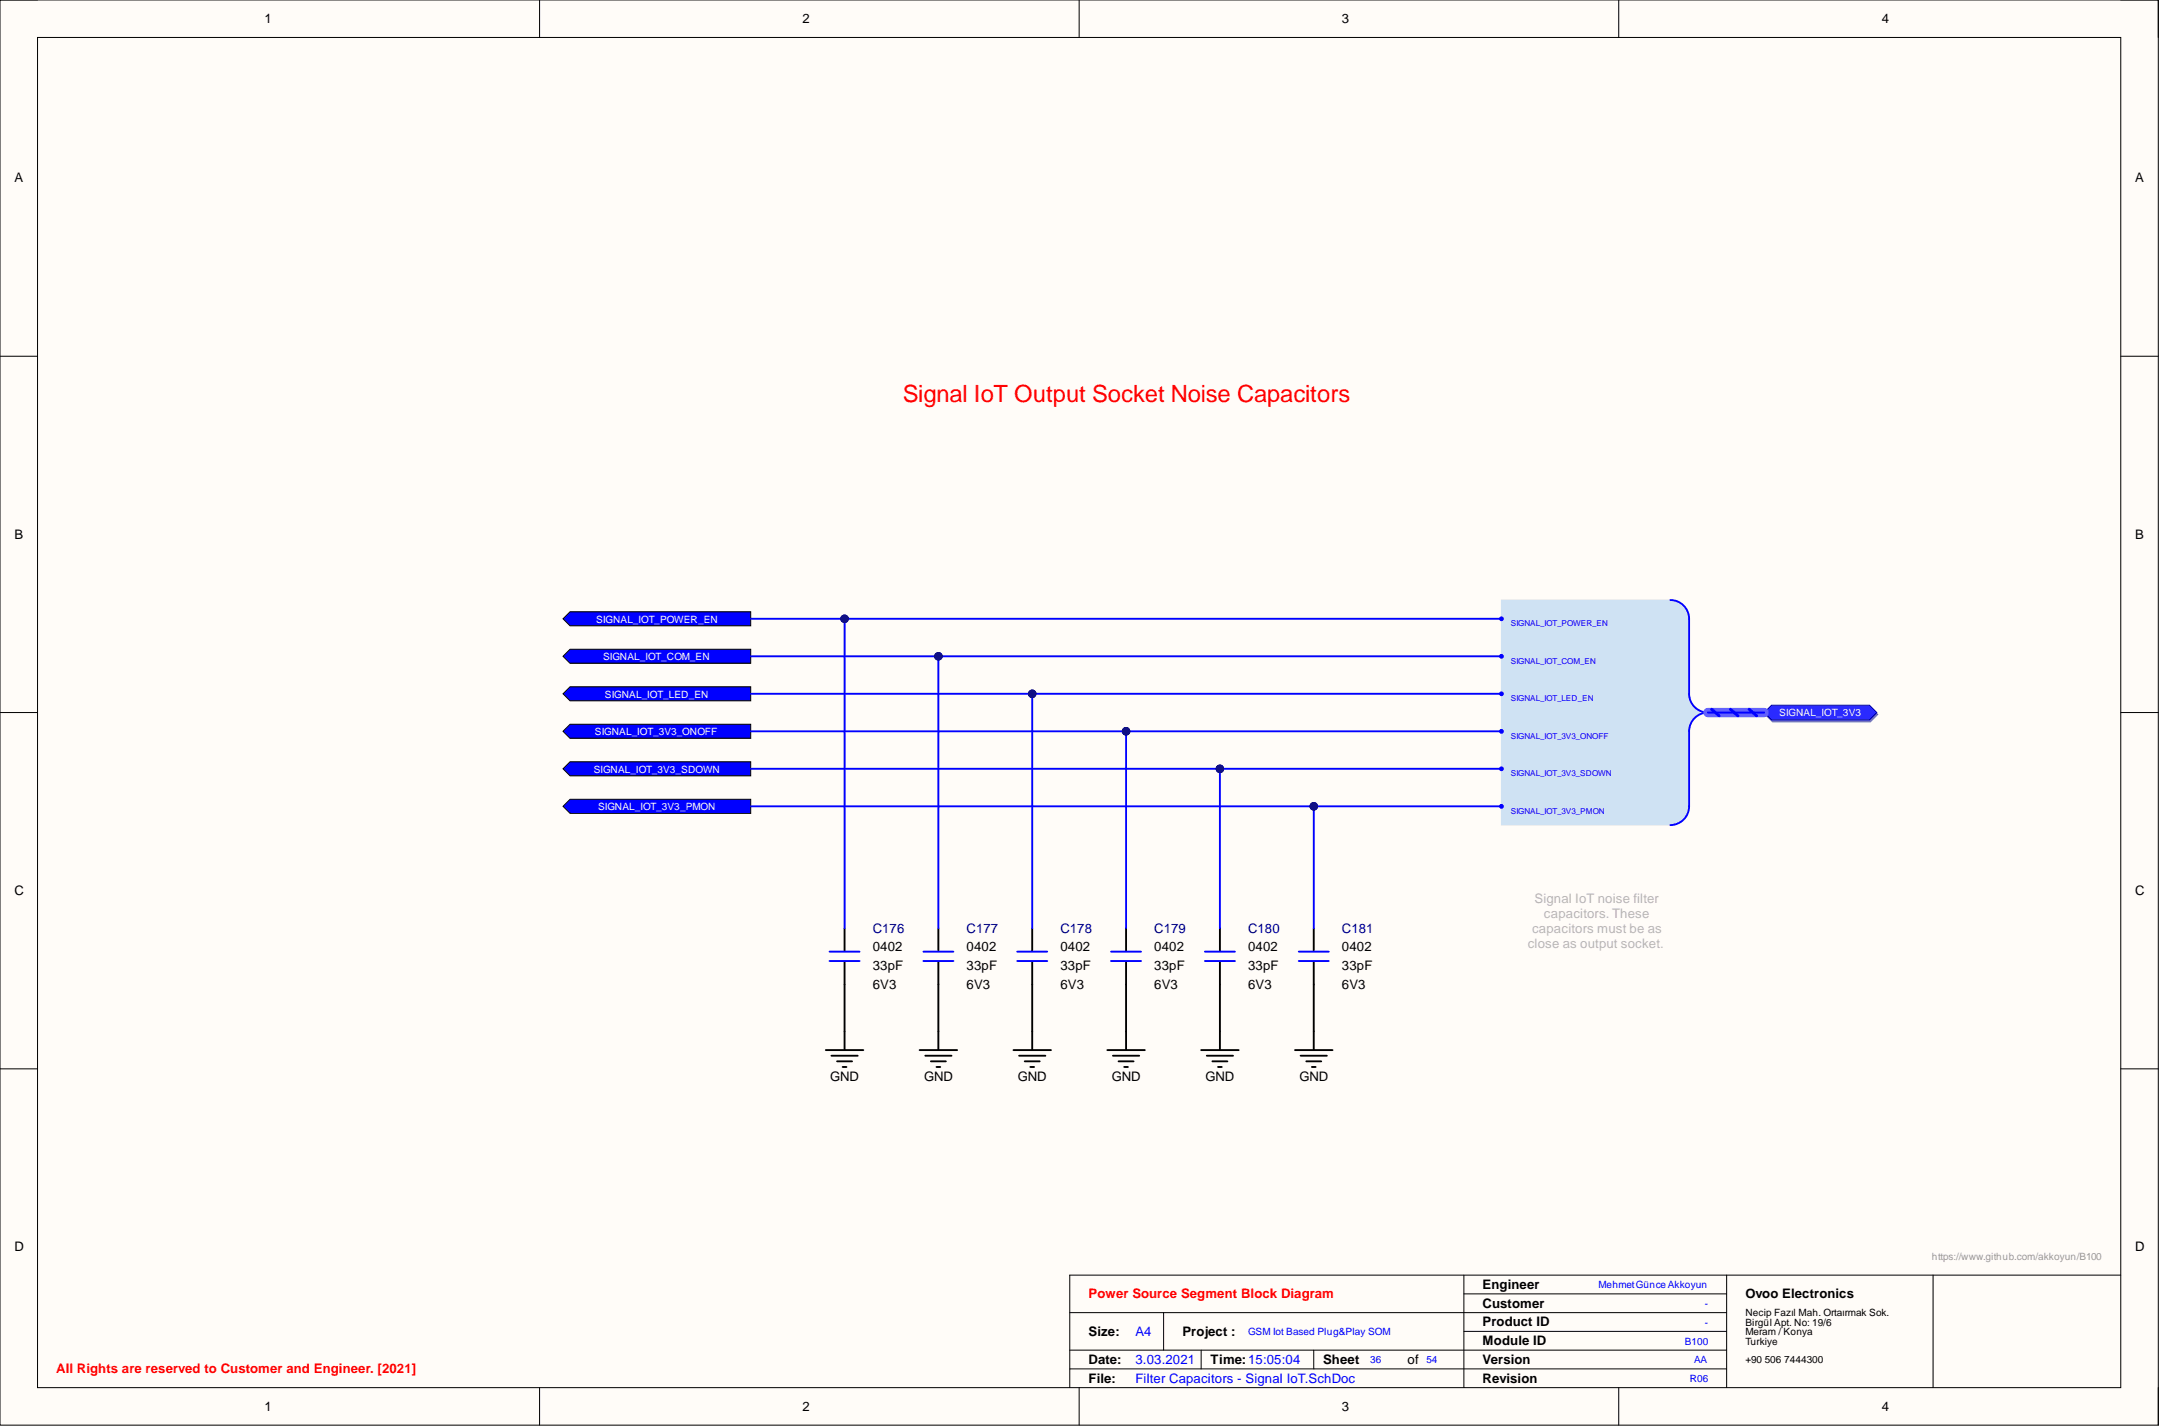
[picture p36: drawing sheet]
<svg xmlns="http://www.w3.org/2000/svg" width="292mm" height="193mm" viewBox="0 0 292 193" stroke-linecap="round" stroke-linejoin="round" font-family="sans-serif">
<defs><g id="words">
<text font-size="3.2" fill="#f00" x="122.1" y="54.4">Signal IoT Output Socket Noise Capacitors</text>
<g font-size="1.8">
<text x="35.8" y="3.1">1</text>
<text x="108.6" y="3.1">2</text>
<text x="181.6" y="3.1">3</text>
<text x="254.6" y="3.1">4</text>
<text x="1.9" y="24.7">A</text>
<text x="288.9" y="24.7">A</text>
<text x="1.9" y="72.9">B</text>
<text x="288.9" y="72.9">B</text>
<text x="1.9" y="121.1">C</text>
<text x="288.9" y="121.1">C</text>
<text x="118.1" y="128.7">0402</text>
<text x="118.1" y="131.3">33pF</text>
<text x="130.8" y="128.7">0402</text>
<text x="130.8" y="131.3">33pF</text>
<text x="143.5" y="128.7">0402</text>
<text x="143.5" y="131.3">33pF</text>
<text x="156.2" y="128.7">0402</text>
<text x="156.2" y="131.3">33pF</text>
<text x="168.9" y="128.7">0402</text>
<text x="168.9" y="131.3">33pF</text>
<text x="181.6" y="128.7">0402</text>
<text x="181.6" y="131.3">33pF</text>
<text x="118.1" y="133.8">6V3</text>
<text x="130.8" y="133.8">6V3</text>
<text x="143.5" y="133.8">6V3</text>
<text x="156.2" y="133.8">6V3</text>
<text x="168.9" y="133.8">6V3</text>
<text x="181.6" y="133.8">6V3</text>
<text x="112.3" y="146.2">GND</text>
<text x="125" y="146.2">GND</text>
<text x="137.7" y="146.2">GND</text>
<text x="150.4" y="146.2">GND</text>
<text x="163.1" y="146.2">GND</text>
<text x="175.8" y="146.2">GND</text>
<text x="1.9" y="169.3">D</text>
<text x="288.9" y="169.3">D</text>
<text x="200.6" y="174.4">Engineer</text>
<text x="200.6" y="177">Customer</text>
<text x="200.6" y="179.5">Product ID</text>
<text x="236.1" y="175.7">Ovoo Electronics</text>
<text x="147.3" y="180.8">Size:</text>
<text x="147.3" y="184.6">Date:</text>
<text x="160" y="180.8">Project :</text>
<text x="163.8" y="184.6">Time:15:05:04</text>
<text x="179" y="184.6">Sheet</text>
<text x="190.4" y="184.6">of</text>
<text x="200.6" y="182">Module ID</text>
<text x="200.6" y="184.6">Version</text>
<text x="35.8" y="190.9">1</text>
<text x="108.6" y="190.9">2</text>
<text x="147.3" y="187.1">File:</text>
<text x="181.6" y="190.9">3</text>
<text x="200.6" y="187.1">Revision</text>
<text x="254.6" y="190.9">4</text>
</g>
<g font-size="1.8" fill="#b7b7b7">
<text x="207.6" y="122.1">Signal IoT noise filter</text>
<text x="208.9" y="124.2">capacitors. These</text>
<text x="206.7" y="128.2">close as output socket.</text>
<text x="207.3" y="126.2">capacitors must be as</text>
</g>
<g font-size="1.8" fill="#000080">
<text x="118.1" y="126.2">C176</text>
<text x="130.8" y="126.2">C177</text>
<text x="143.5" y="126.2">C178</text>
<text x="156.2" y="126.2">C179</text>
<text x="168.9" y="126.2">C180</text>
<text x="181.6" y="126.2">C181</text>
</g>
<g font-size="1.8" fill="#f00">
<text x="147.3" y="175.7">Power Source Segment Block Diagram</text>
<text x="7.6" y="185.8">All Rights are reserved to Customer and Engineer. [2021]</text>
</g>
<g font-size="1.8" fill="#00f">
<text x="153.6" y="184.6">3.03.2021</text>
<text x="153.6" y="180.8">A4</text>
<text x="153.6" y="187.1">Filter Capacitors - Signal IoT.SchDoc</text>
</g>
<g font-size="1.4" fill="#fff">
<text x="80.7" y="84.2">SIGNAL_IOT_POWER_EN</text>
<text x="81.6" y="89.3">SIGNAL_IOT_COM_EN</text>
<text x="81.8" y="94.4">SIGNAL_IOT_LED_EN</text>
<text x="80.5" y="99.5">SIGNAL_IOT_3V3_ONOFF</text>
<text x="240.7" y="96.9">SIGNAL_IOT_3V3</text>
<text x="80.3" y="104.5">SIGNAL_IOT_3V3_SDOWN</text>
<text x="80.9" y="109.6">SIGNAL_IOT_3V3_PMON</text>
</g>
<text font-size="1.4" fill="#999" x="261.4" y="170.5">https://www.github.com/akkoyun/B100</text>
<g font-size="1.4" fill="#00f">
<text x="216.3" y="174.3">MehmetGünce Akkoyun</text>
<text x="230.6" y="176.9">-</text>
<text x="230.6" y="179.4">-</text>
<text x="168.9" y="180.7">GSM Iot Based Plug&amp;Play SOM</text>
<text x="185.4" y="184.5">36</text>
<text x="193" y="184.5">54</text>
<text x="227.9" y="181.9">B100</text>
<text x="229.2" y="184.5">AA</text>
<text x="228.6" y="187">R06</text>
</g>
<g font-size="1.4">
<text x="236.1" y="178.1">Necip Fazıl Mah. Ortaırmak Sok.</text>
<text x="236.1" y="179.4">Birgül Apt. No: 19/6</text>
<text x="236.1" y="180.7">Meram / Konya</text>
<text x="236.1" y="181.9">Turkiye</text>
<text x="236.1" y="184.5">+90 506 7444300</text>
</g>
<g font-size="1.1" fill="#00f">
<text x="204.4" y="89.8">SIGNAL_IOT_COM_EN</text>
<text x="204.4" y="84.8">SIGNAL_IOT_POWER_EN</text>
<text x="204.4" y="94.9">SIGNAL_IOT_LED_EN</text>
<text x="204.4" y="100">SIGNAL_IOT_3V3_ONOFF</text>
<text x="204.4" y="105.1">SIGNAL_IOT_3V3_SDOWN</text>
<text x="204.4" y="110.1">SIGNAL_IOT_3V3_PMON</text>
</g>
</g></defs>
<path d="M0 0h292v192.9h-292z" fill-rule="evenodd" fill="#fffcf8"/>
<path d="M0 0h292v192.9h-292z" fill="none" stroke="#000" stroke-width=".14"/>
<path d="M5.1 5.1h281.8v182.7h-281.8z" fill-rule="evenodd" fill="#fffcf8"/>
<g fill="none" stroke="#000" stroke-width=".14">
<path d="M0 0h5.1M73 0v5.1M146 0v5.1M219 0v5.1M286.9 0h5.1v5.1M5.1 5.1h281.8v182.7h-281.8zM0 48.2h5.1M286.9 48.2h5.1M0 96.4h5.1M286.9 96.4h5.1M0 144.6h5.1M286.9 144.6h5.1"/>
<path d="M144.7 177.6h88.9M157.4 177.6v5.1M198.1 175.1h35.5M198.1 172.6v15.2M233.6 172.6v15.2M261.5 172.6v15.2M286.9 172.6h-142.2v15.2M73 187.8v5.1M144.7 182.7h88.9M144.7 185.2h88.9M146 187.8v5.1M162.5 182.7v2.5"/>
<path d="M177.7 182.7v2.5M198.1 180.2h35.5M219 187.8v5.1M292 187.8v5.1"/>
</g>
<g fill="none" stroke="#000" stroke-width=".25">
<path d="M114.3 125.6v3.1M114.3 130.2v3M114.3 139.6v2.5M127 125.6v3.1M127 130.2v3M127 139.6v2.5M139.7 125.6v3.1M139.7 130.2v3M139.7 139.6v2.5M152.4 125.6v3.1M152.4 130.2v3M152.4 139.6v2.5"/>
<path d="M165 125.6v3.1M165 130.2v3M165 139.6v2.5M177.7 125.6v3.1M177.7 130.2v3M177.7 139.6v2.5M111.7 142.1h5.1M112.5 142.9h3.5M113.2 143.6h2.1M114 144.4h.5M124.4 142.1h5.1M125.2 142.9h3.5"/>
<path d="M125.9 143.6h2.1M126.7 144.4h.5M137.1 142.1h5.1M137.9 142.9h3.5M138.6 143.6h2.1M139.4 144.4h.5M149.8 142.1h5.1M150.6 142.9h3.5M151.3 143.6h2.1M152.1 144.4h.5M162.5 142.1h5.1M163.3 142.9h3.5"/>
<path d="M164 143.6h2.1M164.8 144.4h.5M175.2 142.1h5.1M176 142.9h3.5M176.7 143.6h2.1M177.5 144.4h.5"/>
</g>
<path d="M112.2 128.8h4.1M112.2 130h4.1M124.9 128.8h4.1M124.9 130h4.1M137.6 128.8h4.1M137.6 130h4.1M150.3 128.8h4.1M150.3 130h4.1M163 128.8h4.1M163 130h4.1M175.7 128.8h4.1M175.7 130h4.1" fill="none" stroke="#00f" stroke-width=".25"/>
<path d="M76.2 83.7l.9-.9h24.5v1.9h-24.5z" fill-rule="evenodd" fill="#00f"/>
<path d="M76.2 83.7l.9-.9h24.5v1.9h-24.5z" fill="none" stroke="#000" stroke-width=".14"/>
<path d="M76.2 88.8l.9-.9h24.5v1.9h-24.5z" fill-rule="evenodd" fill="#00f"/>
<path d="M76.2 88.8l.9-.9h24.5v1.9h-24.5z" fill="none" stroke="#000" stroke-width=".14"/>
<path d="M76.2 93.9l.9-1h24.5v1.9h-24.5z" fill-rule="evenodd" fill="#00f"/>
<path d="M76.2 93.9l.9-1h24.5v1.9h-24.5z" fill="none" stroke="#000" stroke-width=".14"/>
<path d="M76.2 99l.9-1h24.5v1.9h-24.5z" fill-rule="evenodd" fill="#00f"/>
<path d="M76.2 99l.9-1h24.5v1.9h-24.5z" fill="none" stroke="#000" stroke-width=".14"/>
<path d="M76.2 104l.9-.9h24.5v1.9h-24.5z" fill-rule="evenodd" fill="#00f"/>
<path d="M76.2 104l.9-.9h24.5v1.9h-24.5z" fill="none" stroke="#000" stroke-width=".14"/>
<path d="M76.2 109.1l.9-.9h24.5v1.9h-24.5z" fill-rule="evenodd" fill="#00f"/>
<path d="M76.2 109.1l.9-.9h24.5v1.9h-24.5z" fill="none" stroke="#000" stroke-width=".14"/>
<path d="M203.1 81.2h22.9l1.3 .3 .9 1 .3 1.2v10.8l.7 1.1 1.2 .8-1.2 .9-.7 1v10.8l-.3 1.3-.9 .9-1.3 .3h-22.9z" fill-rule="evenodd" fill="#cfe2f3"/>
<path d="M203.1 81.2h22.9l1.3 .3 .9 1 .3 1.2v10.8l.7 1.1 1.2 .8-1.2 .9-.7 1v10.8l-.3 1.3-.9 .9-1.3 .3h-22.9z" fill="none" stroke="#cfe2f3" stroke-width=".14"/>
<path d="M226 81.2a2.54 2.54 0 0 1 2.5 2.5v10.2a2.54 2.54 0 0 0 2.6 2.5 2.55 2.55 0 0 0-2.6 2.6v10.1a2.53 2.53 0 0 1-2.5 2.5" fill="none" stroke="#00f" stroke-width=".25"/>
<circle cx="203.1" cy="88.8" r=".26" fill="#00f"/>
<circle cx="203.1" cy="88.8" r=".26" fill="none" stroke="#00f" stroke-width=".14"/>
<circle cx="203.1" cy="83.7" r=".26" fill="#00f"/>
<circle cx="203.1" cy="83.7" r=".26" fill="none" stroke="#00f" stroke-width=".14"/>
<circle cx="203.1" cy="93.9" r=".26" fill="#00f"/>
<circle cx="203.1" cy="93.9" r=".26" fill="none" stroke="#00f" stroke-width=".14"/>
<circle cx="203.1" cy="104" r=".26" fill="#00f"/>
<circle cx="203.1" cy="104" r=".26" fill="none" stroke="#00f" stroke-width=".14"/>
<circle cx="203.1" cy="99" r=".26" fill="#00f"/>
<circle cx="203.1" cy="99" r=".26" fill="none" stroke="#00f" stroke-width=".14"/>
<circle cx="203.1" cy="109.1" r=".26" fill="#00f"/>
<circle cx="203.1" cy="109.1" r=".26" fill="none" stroke="#00f" stroke-width=".14"/>
<path d="M238.8 96.7l1-1h13.3l.9 1-.9 1h-13.3z" fill-rule="evenodd" fill="#7474ca"/>
<path d="M238.8 96.7l1-1h13.3l.9 1-.9 1h-13.3z" fill="none" stroke="#6060b6" stroke-width=".14"/>
<path d="M238.7 96.4l1-1h13.2l1 1-1 1h-13.2z" fill-rule="evenodd" fill="#2828ff"/>
<path d="M238.7 96.4l1-1h13.2l1 1-1 1h-13.2z" fill="none" stroke="#00009b" stroke-width=".14"/>
<path d="M177.7 109.1v16.5" fill="none" stroke="#00f" stroke-width=".25"/>
<circle cx="177.7" cy="109.1" r=".51" fill="#000080"/>
<circle cx="177.7" cy="109.1" r=".51" fill="none" stroke="#000080" stroke-width=".14"/>
<path d="M231.1 96.4h7.6" fill="none" stroke="#5a5aff" stroke-width="1.3"/>
<path d="M231.6 96l1 .9M234.1 96l1 .9M236.7 96l1 .9" fill="none" stroke="#00f" stroke-width=".38"/>
<path d="M231.1 96.4h7.6M101.6 109.1h101.5" fill="none" stroke="#00f" stroke-width=".25"/>
<circle cx="177.7" cy="109.1" r=".51" fill="#000080"/>
<circle cx="177.7" cy="109.1" r=".51" fill="none" stroke="#000080" stroke-width=".14"/>
<path d="M101.6 104h101.5" fill="none" stroke="#00f" stroke-width=".25"/>
<circle cx="165" cy="104" r=".51" fill="#000080"/>
<circle cx="165" cy="104" r=".51" fill="none" stroke="#000080" stroke-width=".14"/>
<path d="M101.6 99h101.5" fill="none" stroke="#00f" stroke-width=".25"/>
<circle cx="152.4" cy="99" r=".51" fill="#000080"/>
<circle cx="152.4" cy="99" r=".51" fill="none" stroke="#000080" stroke-width=".14"/>
<path d="M101.6 93.9h101.5" fill="none" stroke="#00f" stroke-width=".25"/>
<circle cx="139.7" cy="93.9" r=".51" fill="#000080"/>
<circle cx="139.7" cy="93.9" r=".51" fill="none" stroke="#000080" stroke-width=".14"/>
<path d="M101.6 88.8h101.5" fill="none" stroke="#00f" stroke-width=".25"/>
<circle cx="127" cy="88.8" r=".51" fill="#000080"/>
<circle cx="127" cy="88.8" r=".51" fill="none" stroke="#000080" stroke-width=".14"/>
<path d="M101.6 83.7h101.5" fill="none" stroke="#00f" stroke-width=".25"/>
<circle cx="114.3" cy="83.7" r=".51" fill="#000080"/>
<circle cx="114.3" cy="83.7" r=".51" fill="none" stroke="#000080" stroke-width=".14"/>
<path d="M114.3 133.2v6.4" fill="none" stroke="#000" stroke-width=".25"/>
<path d="M114.3 83.7v41.9" fill="none" stroke="#00f" stroke-width=".25"/>
<circle cx="114.3" cy="83.7" r=".51" fill="#000080"/>
<circle cx="114.3" cy="83.7" r=".51" fill="none" stroke="#000080" stroke-width=".14"/>
<path d="M127 133.2v6.4" fill="none" stroke="#000" stroke-width=".25"/>
<path d="M127 88.8v36.8" fill="none" stroke="#00f" stroke-width=".25"/>
<circle cx="127" cy="88.8" r=".51" fill="#000080"/>
<circle cx="127" cy="88.8" r=".51" fill="none" stroke="#000080" stroke-width=".14"/>
<path d="M139.7 133.2v6.4" fill="none" stroke="#000" stroke-width=".25"/>
<path d="M139.7 93.9v31.7" fill="none" stroke="#00f" stroke-width=".25"/>
<circle cx="139.7" cy="93.9" r=".51" fill="#000080"/>
<circle cx="139.7" cy="93.9" r=".51" fill="none" stroke="#000080" stroke-width=".14"/>
<path d="M152.4 133.2v6.4" fill="none" stroke="#000" stroke-width=".25"/>
<path d="M152.4 99v26.6" fill="none" stroke="#00f" stroke-width=".25"/>
<circle cx="152.4" cy="99" r=".51" fill="#000080"/>
<circle cx="152.4" cy="99" r=".51" fill="none" stroke="#000080" stroke-width=".14"/>
<path d="M165 133.2v6.4" fill="none" stroke="#000" stroke-width=".25"/>
<path d="M165 104v21.6" fill="none" stroke="#00f" stroke-width=".25"/>
<circle cx="165" cy="104" r=".51" fill="#000080"/>
<circle cx="165" cy="104" r=".51" fill="none" stroke="#000080" stroke-width=".14"/>
<path d="M177.7 133.2v6.4" fill="none" stroke="#000" stroke-width=".25"/>
<use href="#words"/>
</svg>
